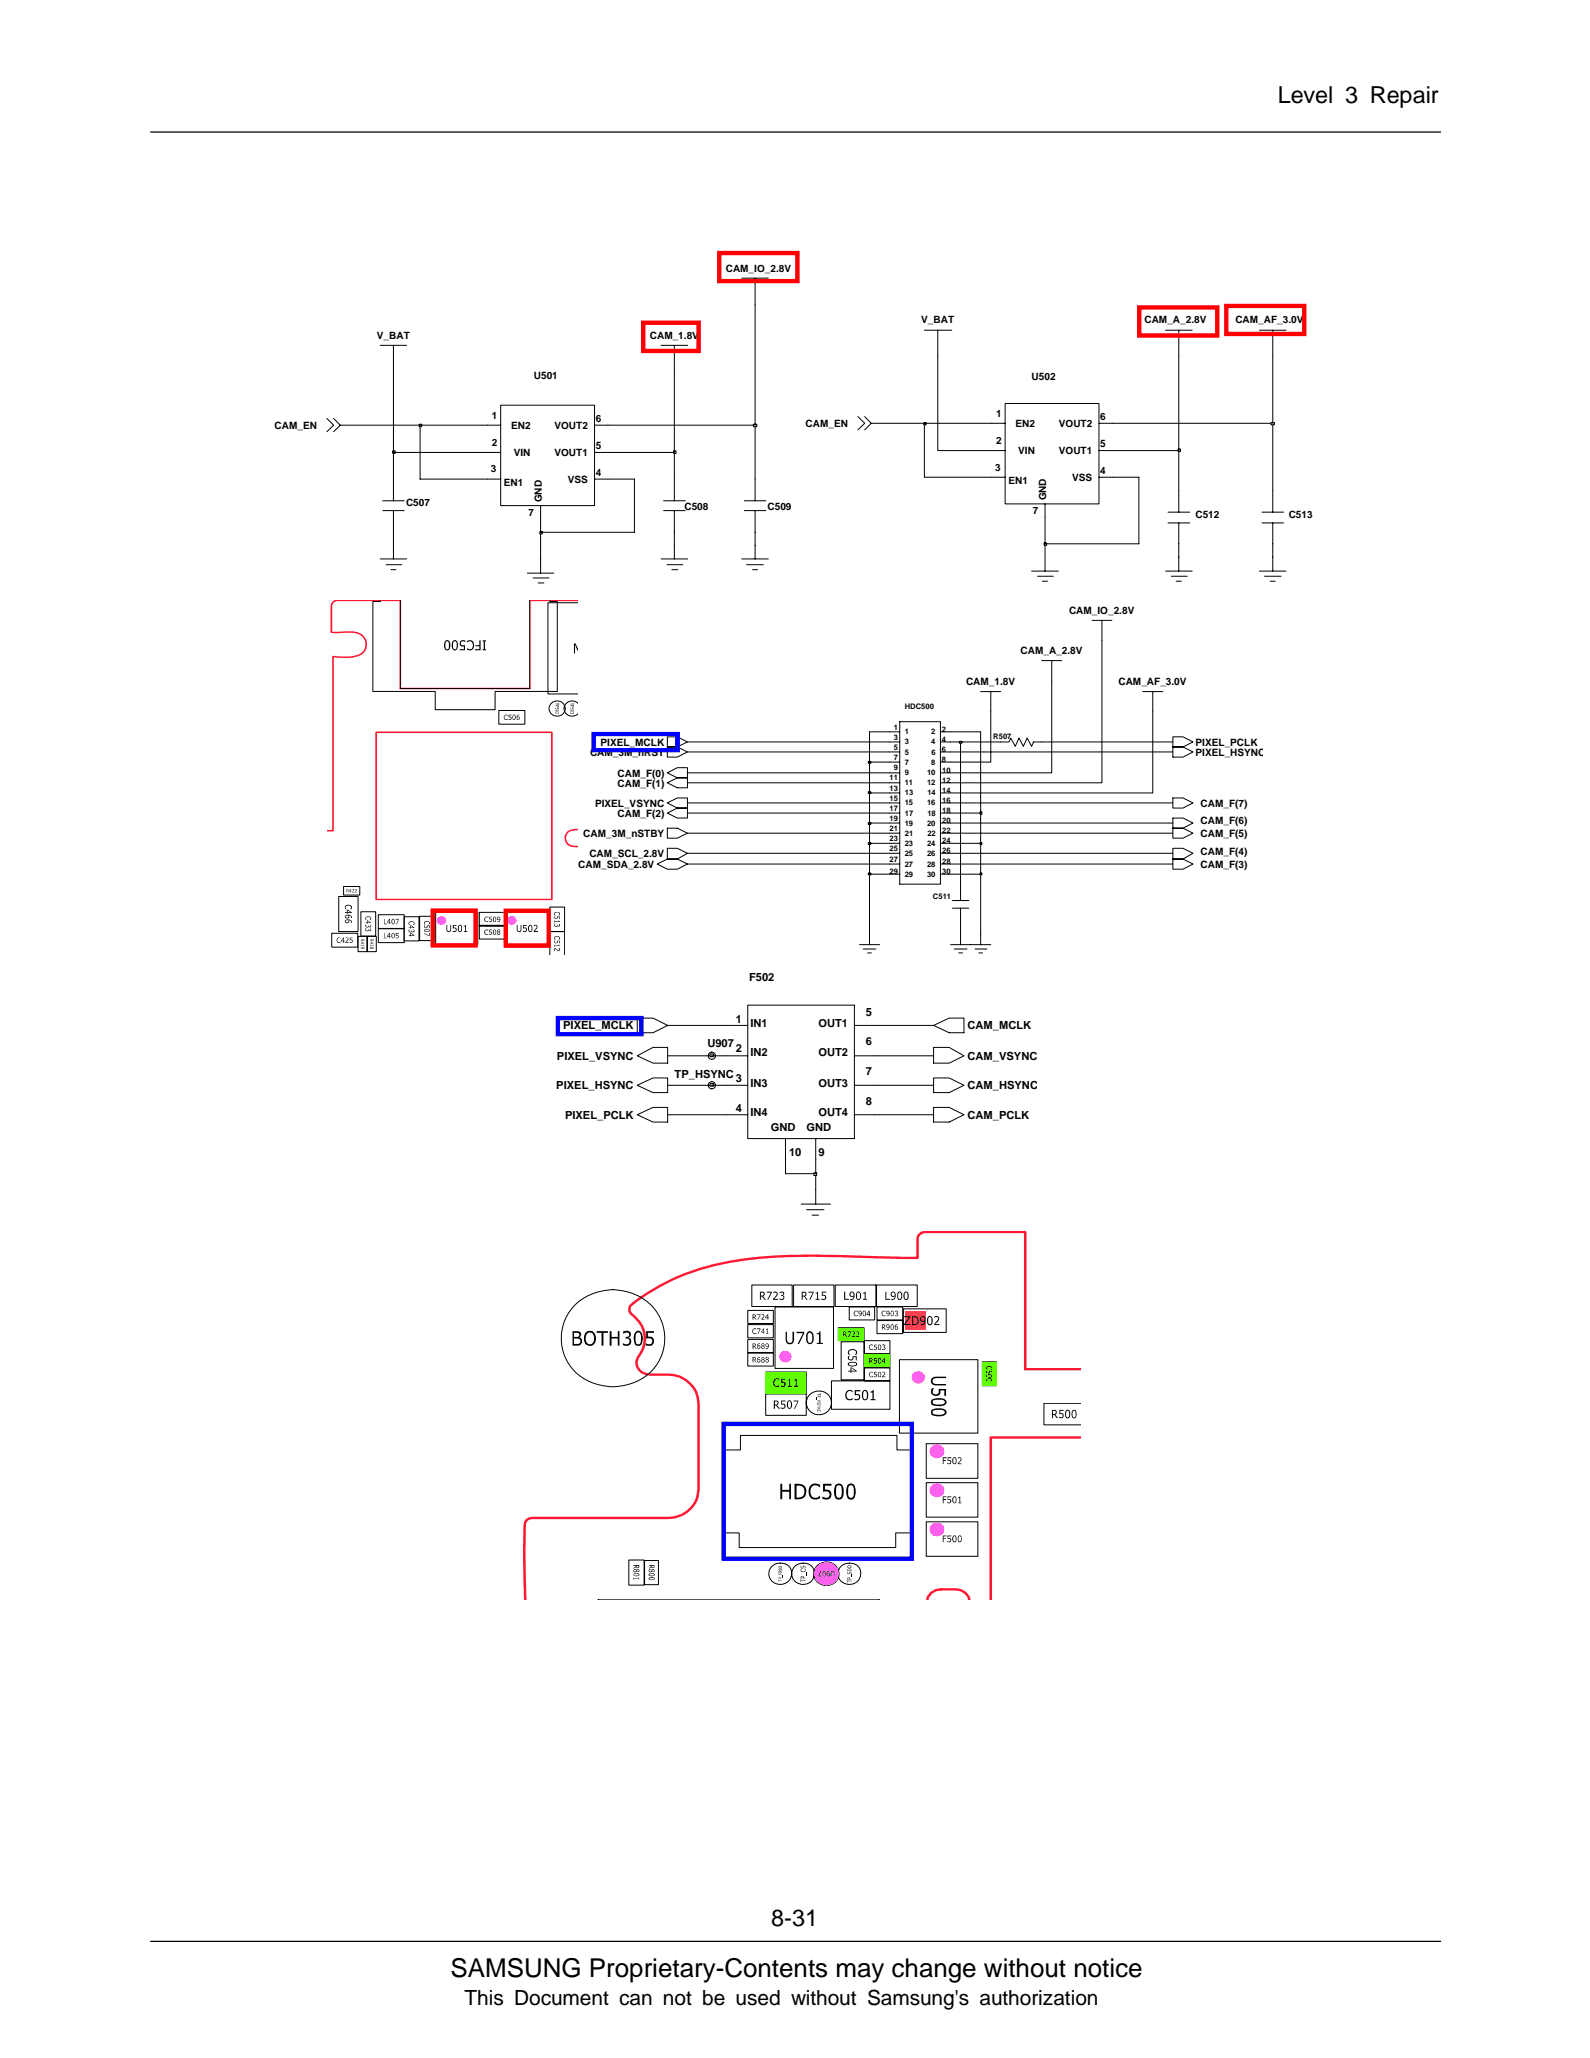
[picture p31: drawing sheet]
<svg xmlns="http://www.w3.org/2000/svg" width="216mm" height="279mm" viewBox="0 0 216 279" stroke-linecap="round" stroke-linejoin="round" font-family="sans-serif">
<defs><g id="words">
<text font-size="3.5" x="61.2" y="268.5">SAMSUNG Proprietary-Contents may change without notice</text>
<g font-size="3.2">
<text x="173.5" y="14">Level 3 Repair</text>
<text x="104.7" y="261.5">8-31</text>
</g>
<text font-size="2.8" x="63.1" y="272.1">This Document can not be used without Samsung's authorization</text>
<g font-size="1.5">
<text x="101.7" y="133.2">F502</text>
<text x="117.6" y="137.9">5</text>
<text x="75.6" y="143.9">PIXEL_VSYNC</text>
<text x="76.5" y="139.8">PIXEL_MCLK</text>
<text x="96.1" y="142.2">U907</text>
<text x="99.9" y="138.8">1</text>
<text x="99.9" y="142.8">2</text>
<text x="101.9" y="139.4">IN1</text>
<text x="101.9" y="143.4">IN2</text>
<text x="111.1" y="139.4">OUT1</text>
<text x="111.1" y="143.4">OUT2</text>
<text x="117.6" y="141.9">6</text>
<text x="131.4" y="139.8">CAM_MCLK</text>
<text x="131.4" y="143.9">CAM_VSYNC</text>
<text x="75.5" y="147.9">PIXEL_HSYNC</text>
<text x="91.6" y="146.3">TP_HSYNC</text>
<text x="99.9" y="147">3</text>
<text x="101.9" y="147.5">IN3</text>
<text x="111.1" y="147.5">OUT3</text>
<text x="117.6" y="145.9">7</text>
<text x="131.4" y="147.9">CAM_HSYNC</text>
<text x="76.7" y="151.9">PIXEL_PCLK</text>
<text x="99.9" y="151">4</text>
<text x="101.9" y="151.5">IN4</text>
<text x="104.6" y="153.5">GND</text>
<text x="109.5" y="153.5">GND</text>
<text x="111.1" y="151.5">OUT4</text>
<text x="117.6" y="150.1">8</text>
<text x="131.4" y="151.9">CAM_PCLK</text>
<text x="107.1" y="157">10</text>
<text x="111.1" y="157">9</text>
</g>
<g font-size="1.4">
<text x="98.6" y="36.9">CAM_IO_2.8V</text>
<text x="51.2" y="46">V_BAT</text>
<text x="88.2" y="46">CAM_1.8V</text>
<text x="125.1" y="43.9">V_BAT</text>
<text x="155.4" y="43.9">CAM_A_2.8V</text>
<text x="167.7" y="43.9">CAM_AF_3.0V</text>
<text x="72.5" y="51.4">U501</text>
<text x="140.1" y="51.6">U502</text>
<text x="37.3" y="58.2">CAM_EN</text>
<text x="66.8" y="56.9">1</text>
<text x="69.4" y="58.2">EN2</text>
<text x="75.3" y="58.2">VOUT2</text>
<text x="80.9" y="57.3">6</text>
<text x="109.4" y="58">CAM_EN</text>
<text x="135.3" y="56.6">1</text>
<text x="137.9" y="58">EN2</text>
<text x="143.8" y="58">VOUT2</text>
<text x="149.4" y="57.1">6</text>
<text x="66.6" y="64.1">3</text>
<text x="66.8" y="60.6">2</text>
<text x="68.4" y="65.9">EN1</text>
<text x="69.8" y="61.9">VIN</text>
<text x="75.3" y="61.9">VOUT1</text>
<text x="77.1" y="65.5">VSS</text>
<text x="80.9" y="61">5</text>
<text x="80.9" y="64.6">4</text>
<text x="135.1" y="63.9">3</text>
<text x="135.3" y="60.2">2</text>
<text x="136.9" y="65.7">EN1</text>
<text x="138.3" y="61.7">VIN</text>
<text x="143.8" y="61.7">VOUT1</text>
<text x="145.6" y="65.3">VSS</text>
<text x="149.4" y="60.7">5</text>
<text x="149.4" y="64.4">4</text>
<text x="55.1" y="68.7">C507</text>
<text x="71.8" y="70">7</text>
<text x="73.6" y="68.2" transform="rotate(-90 73.6 68.2)">GND</text>
<text x="92.9" y="69.2">C508</text>
<text x="104.2" y="69.2">C509</text>
<text x="140.2" y="69.8">7</text>
<text x="142.1" y="67.9" transform="rotate(-90 142.1 67.9)">GND</text>
<text x="162.3" y="70.3">C512</text>
<text x="175" y="70.3">C513</text>
<text x="145.2" y="83.4">CAM_IO_2.8V</text>
<text x="138.6" y="88.8">CAM_A_2.8V</text>
<text x="131.2" y="93">CAM_1.8V</text>
<text x="151.9" y="93">CAM_AF_3.0V</text>
<text x="81.6" y="101.2">PIXEL_MCLK</text>
<text x="162.3" y="101.2">PIXEL_PCLK</text>
<text x="80.1" y="102.6">CAM_3M_nRST</text>
<text x="83.9" y="105.4">CAM_F(0)</text>
<text x="83.9" y="106.8">CAM_F(1)</text>
<text x="162.3" y="102.6">PIXEL_HSYNC</text>
<text x="79.2" y="113.6">CAM_3M_nSTBY</text>
<text x="80.8" y="109.5">PIXEL_VSYNC</text>
<text x="83.9" y="110.9">CAM_F(2)</text>
<text x="163" y="109.5">CAM_F(7)</text>
<text x="163" y="111.9">CAM_F(6)</text>
<text x="163" y="113.6">CAM_F(5)</text>
<text x="78.5" y="117.8">CAM_SDA_2.8V</text>
<text x="80" y="116.4">CAM_SCL_2.8V</text>
<text x="163" y="116">CAM_F(4)</text>
<text x="163" y="117.8">CAM_F(3)</text>
</g>
<g font-size="1">
<text x="121.4" y="100.5">3</text>
<text x="121.4" y="101.8">5</text>
<text x="121.4" y="99.1">1</text>
<text x="122.9" y="101.1">3</text>
<text x="122.9" y="96.3">HDC500</text>
<text x="122.9" y="99.7">1</text>
<text x="126.4" y="99.7">2</text>
<text x="126.4" y="101.1">4</text>
<text x="127.9" y="99.4">2</text>
<text x="127.9" y="100.7">4</text>
<text x="134.9" y="100.4">R507</text>
<text x="120.8" y="105.9">11</text>
<text x="120.8" y="107.4">13</text>
<text x="121.4" y="104.6">9</text>
<text x="121.4" y="103.2">7</text>
<text x="122.9" y="105.3">9</text>
<text x="122.9" y="102.4">5</text>
<text x="122.9" y="103.8">7</text>
<text x="122.9" y="108">13</text>
<text x="122.9" y="106.6">11</text>
<text x="125.9" y="105.3">10</text>
<text x="125.9" y="106.6">12</text>
<text x="125.9" y="108">14</text>
<text x="126.4" y="103.8">8</text>
<text x="126.5" y="102.4">6</text>
<text x="127.9" y="102.1">6</text>
<text x="127.9" y="103.5">8</text>
<text x="127.9" y="107.7">14</text>
<text x="127.9" y="104.9">10</text>
<text x="127.9" y="106.3">12</text>
<text x="120.8" y="108.8">15</text>
<text x="120.8" y="110.1">17</text>
<text x="120.8" y="111.5">19</text>
<text x="120.8" y="112.9">21</text>
<text x="122.9" y="109.3">15</text>
<text x="122.9" y="110.7">17</text>
<text x="122.9" y="112.1">19</text>
<text x="122.9" y="113.5">21</text>
<text x="125.9" y="109.3">16</text>
<text x="125.9" y="112.1">20</text>
<text x="125.9" y="110.7">18</text>
<text x="125.9" y="113.5">22</text>
<text x="127.9" y="109">16</text>
<text x="127.9" y="110.4">18</text>
<text x="127.9" y="111.7">20</text>
<text x="127.9" y="113.1">22</text>
<text x="120.8" y="118.7">29</text>
<text x="120.8" y="115.6">25</text>
<text x="120.8" y="117">27</text>
<text x="120.8" y="114.2">23</text>
<text x="122.9" y="119">29</text>
<text x="122.9" y="116.2">25</text>
<text x="122.9" y="117.6">27</text>
<text x="122.9" y="114.8">23</text>
<text x="125.9" y="116.2">26</text>
<text x="125.9" y="117.6">28</text>
<text x="125.9" y="119">30</text>
<text x="125.9" y="114.8">24</text>
<text x="127.9" y="115.8">26</text>
<text x="127.9" y="117.3">28</text>
<text x="127.9" y="118.7">30</text>
<text x="127.9" y="114.5">24</text>
<text x="126.7" y="122.1">C511</text>
</g>
</g></defs>
<path d="M20.4 263.6h175.2" fill="none" stroke="#000" stroke-width=".17"/>
<path d="M20.8 265.5h174.8v9h-174.8z" fill="#fff"/>
<path d="M20.4 17.9h175.2" fill="none" stroke="#000" stroke-width=".17"/>
<g fill="none" stroke="#000" stroke-width=".14">
<path d="M100.7 37.8h3.6M102.5 37.8v3.6M44.4 56.8l.9 .9-.9 .9M45.3 56.8l.9 .9-.9 .9M51.6 46.9h3.6M53.4 46.9v3.6M66.2 57.7h1.8M68 55h12.7v13.6h-12.7zM80.7 57.7h1.9M89.8 46.9h3.6M91.6 46.9v3.6M51.6 75.9h3.6"/>
<path d="M52 69.3h2.9M52 68h2.9M52.4 76.7h2.1M53.1 77.3h.7M53.4 65v3M53.4 69.3v6.6M66.2 61.4h1.8M66.2 65h1.8M71.6 77.8h3.6M72.4 78.5h2.1M73.1 79.1h.8M73.4 68.6v1.9"/>
<path d="M73.4 72.3v5.5M80.7 61.4h1.9M80.7 65h1.9M89.8 75.9h3.6M90.1 69.3h2.9M90.1 68h2.9M90.6 76.7h2.1M91.2 77.3h.8M91.6 65v3M91.6 69.3v6.6M100.7 75.9h3.6M101.1 69.3h2.9"/>
<path d="M101.1 68h2.9M101.4 76.7h2.3M102.2 77.3h.7M102.5 65v3M102.5 69.3v6.6"/>
</g>
<path d="M73.3 72.2h.3v.3h-.3z" fill="#c2c2c2"/>
<path d="M57 57.7v7.3h9.2M102.5 57.7v7.3M53.4 61.4v3.6M73.3 72.2h.3v.3h-.3zM82.5 65h3.6v7.3h-12.7v-1.8M91.6 61.4v3.6" fill="none" stroke="#000" stroke-width=".14"/>
<path d="M53.3 61.2h.4v.4h-.4z" fill="#c2c2c2"/>
<path d="M53.4 50.5v10.9h12.8M53.3 61.2h.4v.4h-.4zM82.5 61.4h9.1" fill="none" stroke="#000" stroke-width=".14"/>
<path d="M91.5 61.2h.3v.4h-.3z" fill="#c2c2c2"/>
<path d="M46.2 57.7h10.8M91.6 50.5v10.9M91.5 61.2h.3v.4h-.3z" fill="none" stroke="#000" stroke-width=".14"/>
<path d="M56.9 57.6h.4v.3h-.4z" fill="#c2c2c2"/>
<path d="M56.9 57.6h.4v.3h-.4zM57 57.7h9.2M82.5 57.7h20" fill="none" stroke="#000" stroke-width=".14"/>
<path d="M102.3 57.6h.5v.3h-.5z" fill="#c2c2c2"/>
<g fill="none" stroke="#000" stroke-width=".14">
<path d="M102.3 57.6h.5v.3h-.5zM102.5 41.4v16.3M116.5 56.6l.9 .9-.9 .9M117.4 56.6l.9 .9-.9 .9M125.5 44.8h3.7M127.3 44.8v3.7M134.7 57.5h1.8M136.5 54.8h12.7v13.6h-12.7zM149.2 57.5h1.8M158.3 44.8h3.6M160.1 44.8v3.7M171 44.8h3.6"/>
<path d="M172.8 44.8v3.7M134.7 61.2h1.8M134.7 64.8h1.8M140.1 77.5h3.6M140.9 78.2h2.1M141.5 78.9h.7M141.9 73.8v3.7M141.9 68.4v1.8M149.2 61.2h1.8M149.2 64.8h1.8M158.3 77.5h3.6M158.6 71h2.9"/>
<path d="M158.6 69.5h2.9M159 78.2h2.2M159.7 78.9h.7M160.1 66.6v2.9M160.1 71v6.5M171 77.5h3.6M171.4 71h2.9M171.4 69.5h2.9M171.7 78.2h2.2M172.5 78.9h.7M172.8 66.6v2.9M172.8 71v6.5"/>
</g>
<path d="M141.8 73.7h.3v.3h-.3z" fill="#c2c2c2"/>
<path d="M125.5 57.5v7.3h9.2M127.3 48.5v12.7h7.4M172.8 57.5v9.1M141.8 73.7h.3v.3h-.3zM151 64.8h3.6v9h-12.7v-3.6M151 61.2h9.1v5.4" fill="none" stroke="#000" stroke-width=".14"/>
<path d="M160 61h.3v.3h-.3z" fill="#c2c2c2"/>
<path d="M118.3 57.5h7.2M160.1 48.5v12.7M160 61h.3v.3h-.3z" fill="none" stroke="#000" stroke-width=".14"/>
<path d="M125.4 57.4h.4v.3h-.4z" fill="#c2c2c2"/>
<path d="M125.4 57.4h.4v.3h-.4zM125.5 57.5h9.2M151 57.5h21.8" fill="none" stroke="#000" stroke-width=".14"/>
<path d="M172.6 57.4h.4v.3h-.4z" fill="#c2c2c2"/>
<g fill="none" stroke="#000" stroke-width=".14">
<path d="M172.6 57.4h.4v.3h-.4zM172.8 48.5v9M51.6 81.4v.3h-1v12.2h8.5v2.5h8.1v-2.5h8.5v-12.2h-1v-.3M54.4 81.4v12.1h17.5v-12.1M67.7 96.5h3.6v1.8h-3.6zM78.4 81.8h-4v12.4h4M78.4 95.5a1.07 1.07 0 0 0-1.5-.1 1.07 1.07 0 0 0 0 1.6 1.07 1.07 0 0 0 1.5-.1M45 126.7h3.6v1.9h-3.6zM46 121.7h2.6v4.8h-2.6zM46.7 120.4h2.2v1.1h-2.2zM48.6 127.1h1.2v2.1h-1.2zM49 123.8h2v3.3h-2z"/>
<path d="M49.9 127.1h1.2v2.1h-1.2zM51.4 126.1h3.5v1.9h-3.5zM51.4 124.2h3.5v1.8h-3.5zM54.9 124.5h2v3.2h-2zM57 124.4h2v3.3h-2zM59.2 123.9h5.7v4.3h-5.7zM65.1 125.6h3.5v1.9h-3.5zM65.1 123.9h3.5v1.9h-3.5zM68.7 123.9h5.7v4.3h-5.7zM74.7 129.7v-3.2h2v3.2M74.7 123.1h2v3.4h-2z"/>
<circle cx="75.7" cy="96.2" r="1.07"/>
</g>
<path d="M51.1 99.4h23.8v22.7h-23.8zM78.4 81.5h-6.5v12h-17.5v-12h-8.6a.8 .8 0 0 0-.8 .8v3.5h1.3a4.8 4.8 0 0 1 2.6 .3 1.59 1.59 0 0 1 .8 1.6 1.59 1.59 0 0 1-1.2 1.3 8.1 8.1 0 0 1-3.3 .1v23.7h-.7M78.4 112.6a1.24 1.24 0 0 0-1.4 .5 1.24 1.24 0 0 0 .1 1.5l.4 .2 .9 .1" fill="none" stroke="#ff1734" stroke-width=".21"/>
<g fill="#000">
<path d="M62.5 87.1l.2-.2 .5 .1v.2l-.2-.1a.3 .3 0 0 0-.4 .1 .3 .3 0 0 0 .1 .4h.4v.7h-.7v-.2h.6v-.3a.43 .43 0 0 1-.6-.4zM63.4 87h.1a.58 .58 0 0 1 .8 .3 .68 .68 0 0 1-.5 1l-.4-.1v-.2a.46 .46 0 0 0 .5 .1 .46 .46 0 0 0 .3-.4v-.3l-.2-.3h-.3l-.3 .1zM65.1 86.9h.2v1.4h-.8v-.2h.6v-.4h-.5v-.1h.5zM65.5 86.9h.5v.2h-.2v1h.2v.2h-.5v-.2h.2v-1h-.2zM68.5 97.1l.2-.1 .2 .1v.1a.23 .23 0 0 0-.3-.1 .23 .23 0 0 0-.1 .3l.1 .3 .3-.1v.1a.33 .33 0 0 1-.5-.2zM69.1 97h.4v.1h-.3v.2a.26 .26 0 0 1 .3 .3 .26 .26 0 0 1-.5 .1v-.1l.2 .1 .2-.1-.1-.2h-.2zM75.4 96.7l.3 .2 .2-.2v.1l-.2 .1-.2-.2-.1 .2zM75.4 96.1l.2 .2v-.2h.3v.2l-.1-.2h-.1a.15 .15 0 0 1-.2 .2 .15 .15 0 0 1-.1-.2zM75.4 95.5h.4l.1-.1v.3l-.1-.1zM77.5 96.1l.1 .2 .1-.2h.2v.2v-.2l-.4 .2zM77.5 96.7v.2l.2-.1 .2 .1v-.2v.2h-.4zM77.4 95.5h.5v-.1v.3v-.1z"/>
<path d="M77.9 87.4h.2l.3 .7v-.7v1.3v-1.2v.8l-.3-.8v1.2h-.2zM45.8 127.3h.3h.1v.1h-.1a.28 .28 0 0 0-.3 .3 .28 .28 0 0 0 .4 .1v.2a.33 .33 0 0 1-.5-.2zM46.9 122.9a.5 .5 0 0 1 .6-.1 .5 .5 0 0 1 .3 .5l-.2 .1a.34 .34 0 0 0-.3-.5 .34 .34 0 0 0-.3 .5h.1h-.2l-.1-.1zM46.9 127.3h.3a.27 .27 0 0 1-.1 .5l-.1 .1h.3v.1h-.4l.3-.4v-.2h-.3zM47.5 127.3h.4l-.3 .1v.2h.1a.23 .23 0 0 1 .2 .3 .23 .23 0 0 1-.4 0 .18 .18 0 0 0 .3 0 .18 .18 0 0 0-.1-.3l-.2 .1zM47.8 120.7h.1a.18 .18 0 0 1 .1 .2 .18 .18 0 0 1-.1 .2l.2 .1h-.3l.2-.3v-.1h-.2zM48.2 120.7a.17 .17 0 0 1 .2 0 .17 .17 0 0 1 0 .2l-.2 .2 .3 .1h-.3l.2-.3v-.1h-.2zM49 128.2v.1h.4v-.1l.1 .2h-.5v.1zM49.7 124.5l.2-.1h.3l.2 .3-.1 .2h-.1l.1-.1a.26 .26 0 0 0-.1-.3 .26 .26 0 0 0-.3 0l-.2 .1 .1 .3h-.1l-.1-.1zM49.6 125.5h.2l-.1 .3h.1h.2v-.1l.3 .1-.1-.3h.2v.4h-.3l-.1-.1a.23 .23 0 0 1-.3 .1 .23 .23 0 0 1-.1-.4zM49.6 126h.2v.3h.1l.1-.1 .2 .1v-.3h.2v.3l-.2 .1-.2-.1-.1 .1h-.2l-.1-.1zM50.2 128.2l.1 .1h.3l.1-.1v.2h-.4l-.1 .1z"/>
<path d="M52.2 126.7v.6l.3 .1h-.3zM52.2 124.8v.6h.3v.1h-.3zM53.7 126.7h.4h-.3v.2a.23 .23 0 0 1 .3 .2 .23 .23 0 0 1-.1 .3 .23 .23 0 0 1-.3-.1h.3l.1-.1-.1-.2h-.3zM53.7 124.8h.4l-.2 .7h-.1l.3-.7h-.4zM55.6 125.2v-.1a.37 .37 0 0 1 .5 0 .37 .37 0 0 1 .1 .5h-.1a.27 .27 0 0 0-.1-.4 .27 .27 0 0 0-.4 0v.2l.1 .2h-.2v-.3zM55.5 126.2h.1a.16 .16 0 0 0 0 .3 .18 .18 0 0 0 .3-.2l.2 .2 .1-.1-.1-.2h.1l.1 .2-.1 .2h-.2l-.1-.2a.23 .23 0 0 1-.2 .2 .23 .23 0 0 1-.2-.2zM57.6 125.2a.46 .46 0 0 1 .8 0v.2l-.2 .1 .1-.1a.32 .32 0 0 0-.3-.3 .32 .32 0 0 0-.3 .1v.1l.1 .2-.2-.1zM57.6 125.6h.1a.18 .18 0 0 0 0 .3 .18 .18 0 0 0 .2 0 .18 .18 0 0 0 .1-.3h.4v.4h-.1v-.3h-.2a.24 .24 0 0 1-.3 .3 .24 .24 0 0 1-.2-.4zM57.6 126.7l.7 .3v-.4h.1v.5l-.8-.3zM65.9 126.2l.4 .1v.1l-.1-.1a.2 .2 0 0 0-.2 0 .2 .2 0 0 0-.1 .1 .28 .28 0 0 0 .2 .5l.2-.2a.27 .27 0 0 1-.3 .2 .27 .27 0 0 1-.2-.2zM65.8 124.6l.2-.2 .3 .1v.1a.24 .24 0 0 0-.2-.1 .24 .24 0 0 0-.2 .2v.4l.4-.1v.1a.37 .37 0 0 1-.5 0 .37 .37 0 0 1 0-.5zM66.4 126.2h.4v.1h-.3v.2a.22 .22 0 0 1 .3 .1 .22 .22 0 0 1 0 .2l-.3 .1-.1-.1a.17 .17 0 0 0 .3 0 .17 .17 0 0 0 0-.2 .17 .17 0 0 0-.3 0z"/>
<path d="M66.4 124.5h.4h-.3v.2l.2 .1a.24 .24 0 0 1 .1 .3 .24 .24 0 0 1-.3 .1l-.1-.1a.17 .17 0 0 0 .3 0 .17 .17 0 0 0-.1-.3h-.2zM75.3 128.2v.2h.6v-.2l.2 .2h-.8v.2zM75.3 128.7l.2 .1a.2 .2 0 0 0 .3 .2 .2 .2 0 0 0 .1-.3h.1a.23 .23 0 0 1 0 .3 .23 .23 0 0 1-.4 0l-.2-.2v.3h-.1zM75.3 124.9v.2h.6v-.2l.2 .3h-.8v.1zM75.3 127.2a.38 .38 0 0 1 .5-.1 .38 .38 0 0 1 .2 .4l-.1 .1v-.2a.35 .35 0 0 0-.5-.1l-.1 .1 .2 .2h-.2l-.1-.2zM75.4 123.8h.5l.1 .2v.3h-.1v-.3l-.1-.1h-.4l-.1 .2 .2 .2h-.2l-.1-.3zM75.3 127.7h.1v.3a.19 .19 0 0 0 .2 0 .19 .19 0 0 0 0-.3h.4v.4h-.1v-.3h-.2l-.1 .2h-.3zM75.3 124.4h.1a.17 .17 0 0 0 0 .2 .17 .17 0 0 0 .2 .1 .17 .17 0 0 0 0-.3h.4v.4h-.1v-.3h-.2a.25 .25 0 0 1-.1 .3 .25 .25 0 0 1-.3-.1zM75.3 125.4h.1v.3h.2v-.1l.2 .1h.1v-.3a.18 .18 0 0 1 .1 .3 .18 .18 0 0 1-.3 0l-.1 .1h-.3z"/>
<path d="M60.5 87l.2-.1a.79 .79 0 0 1 .5 .7 .79 .79 0 0 1-.5 .7l-.2-.1a1.1 1.1 0 0 1 0-1.2zM60.6 87.1l-.1 .5a.4 .4 0 0 0 .1 .5h.2a.99 .99 0 0 0 0-1z"/>
<path d="M61.6 87l.2-.1 .2 .1a1.18 1.18 0 0 1 0 1.2l-.2 .1a.76 .76 0 0 1-.4-1.1zM61.6 87.2v.9a.25 .25 0 0 0 .4-.1v-.4a.36 .36 0 0 0-.3-.5z"/>
<path d="M69.7 97a.37 .37 0 0 1 .3 .4 .37 .37 0 0 1-.2 .4l-.2-.3zM69.7 97.1v.4l.1 .2a.31 .31 0 0 0 .1-.5z"/>
<path d="M70.3 97.1l.2-.1v.1h-.2l-.1 .2a.23 .23 0 0 1 .4 .1 .23 .23 0 0 1-.2 .3 .23 .23 0 0 1-.3-.2zM70.2 97.5a.15 .15 0 0 0 .3 0 .15 .15 0 0 0-.3 0z"/>
<path d="M75.4 96.4h.3l.2 .1a.24 .24 0 0 1-.2 .1 .24 .24 0 0 1-.3-.1zM75.5 96.5v.1l.3-.1v-.1z"/>
<path d="M75.4 95.8h.5v.1l-.3 .1zM75.6 95.8l.2 .1v-.1z"/>
<path d="M77.4 96.5l.4-.1 .1 .1a.28 .28 0 0 1-.5 0zM77.5 96.5l.1 .1 .3-.1-.1-.1z"/>
<path d="M77.4 95.8h.5v.1a.16 .16 0 0 1-.2 .1 .16 .16 0 0 1-.1-.2zM77.7 95.8v.1h.2z"/>
<path d="M46.6 127.3h.1v.4h.1l-.1 .3h-.1v-.2h-.3zM46.6 127.4l-.2 .3h.2z"/>
<path d="M47.1 123.5h.1l.6 .5h-.6v.1h-.1v-.1h-.3v-.2h.3zM47.2 123.6v.2h.4z"/>
<path d="M46.9 124.3a.57 .57 0 0 1 .9 .3h-.1a.25 .25 0 0 0-.3-.3v.3l-.3 .1-.2-.1-.1-.2zM46.9 124.4a.19 .19 0 0 0 .3 .2 .19 .19 0 0 0 .1-.3z"/>
<path d="M46.9 124.9h.1a.57 .57 0 0 1 .8 .4h-.2l.1-.2-.3-.2v.3a.36 .36 0 0 1-.6 0zM47 124.9v.3h.3v-.3z"/>
<path d="M47.1 120.7h.2l-.1 .3 .2 .2-.2-.2h-.1v.2zM47.1 120.8v.1h.1l.1-.1z"/>
<path d="M47.6 120.7l.1 .3v.2l-.1-.2h-.2zM47.6 120.8l-.1 .2h.1z"/>
<path d="M49 127.5h.5v.2l-.2 .1-.1-.1-.2 .1 .2-.2zM49.2 127.6l.1 .1h.1v-.1z"/>
<path d="M49.1 127.9l.4 .2h-.5l.1-.1zM49.2 127.9v.1h.2z"/>
<path d="M49 128.6l.1 .2 .1-.2a.16 .16 0 0 1 .2-.1 .16 .16 0 0 1 .1 .2l-.4 .1zM49.3 128.6v.2l.1-.1z"/>
<path d="M49.8 125l.6 .3h-.5v.1l-.1-.1h-.2l.2-.1zM49.9 125v.2h.4z"/>
<path d="M50.2 127.5h.5v.2l-.2 .1v-.1l-.3 .1 .2-.2zM50.5 127.6v.1h.2v-.1z"/>
<path d="M50.4 127.9l.3 .2h-.5l.2-.1zM50.4 127.9v.1h.3z"/>
<path d="M50.3 128.6h.4v.1l-.4 .1-.1-.1zM50.3 128.6v.2l.2-.1zM50.6 128.6l-.1 .1h.2z"/>
<path d="M52.9 126.7h.1v.4v.3h-.1v-.2h-.3zM52.9 126.8l-.3 .3h.3z"/>
<path d="M52.9 124.8h.1v.4v.3h-.1v-.2h-.3zM52.9 124.9l-.3 .3h.3z"/>
<path d="M53.2 126.7l.2-.1 .1 .1v.6l-.1 .1-.2-.1zM53.3 126.7v.5v.1h.1l.1-.4z"/>
<path d="M53.3 124.8l.3 .1v.4l-.2 .2a.45 .45 0 0 1-.1-.7zM53.3 124.9v.4l.1 .1 .1-.1v-.3l-.1-.2z"/>
<path d="M55.7 125.6h.1l.5 .4h-.5v.1l-.3-.1 .2-.1zM55.8 125.7v.2h.3z"/>
<path d="M55.7 126.7h.1l.5 .3h-.5v.1l-.3-.1h.2zM55.8 126.7v.3h.3z"/>
<path d="M57.6 126.2h.1a.43 .43 0 0 1 .7 .2 .4 .4 0 0 1-.5 .2 .4 .4 0 0 1-.3-.4zM57.7 126.3v.1h.1h.5l-.1-.2z"/>
<path d="M67 126.3l.1-.1a.4 .4 0 0 1 .3 .3 .4 .4 0 0 1-.2 .4h-.2v-.1zM67.1 126.3l-.1 .4 .1 .2a.3 .3 0 0 0 .2-.3 .3 .3 0 0 0-.2-.3z"/>
<path d="M67 124.6l.2-.2 .1 .1 .1 .5-.1 .2h-.3v-.2zM67.1 124.5v.5l.1 .1 .1-.1v-.3l-.1-.2z"/>
<path d="M67.6 126.2h.1l.2 .1-.1 .3a.21 .21 0 0 1 0 .3 .21 .21 0 0 1-.3-.1 .21 .21 0 0 1 .1-.3l-.1-.1zM67.6 126.7a.15 .15 0 0 0 .3 0 .15 .15 0 0 0-.3 0zM67.6 126.4a.11 .11 0 0 0 .2 0 .11 .11 0 0 0-.2 0z"/>
<path d="M67.5 124.5h.3a.4 .4 0 0 1 .1 .4 .4 .4 0 0 1-.4 .3v-.1l.3-.1v-.1a.22 .22 0 0 1-.3-.1zM67.6 124.5v.3h.2v-.2z"/>
</g>
<circle cx="60" cy="125" r=".65" fill="#fe5fff"/>
<g fill="#000">
<path d="M60.6 125.6h.1v.7a.22 .22 0 0 0 .4 0l.1-.7h.1l-.1 .7-.3 .3-.2-.2-.1-.1zM61.5 125.6h.5v.1h-.4v.2l.4 .1v.2l-.2 .3a.22 .22 0 0 1-.3-.2v.1a.23 .23 0 0 0 .4-.1l-.1-.2-.3-.1zM63 125.7l.3-.1v.8h.2v.1h-.5v-.1h.2v-.6h-.2z"/>
<path d="M62.4 125.6h.2a.73 .73 0 0 1 0 .9h-.2a.67 .67 0 0 1 0-.9zM62.4 125.7l-.1 .5v.1l.2 .1a.52 .52 0 0 0 0-.7z"/>
</g>
<circle cx="69.5" cy="125" r=".65" fill="#fe5fff"/>
<g fill="#000">
<path d="M70.2 125.6h.1v.7l.1 .1 .3-.1v-.7h.1v.5a.32 .32 0 0 1-.2 .4 .32 .32 0 0 1-.4-.2zM71 125.6h.5v.1h-.4v.2h.2a.33 .33 0 0 1 .2 .5 .33 .33 0 0 1-.5 .1v-.2l.3 .1 .1-.1v-.2l-.4-.1zM72.5 125.6a.3 .3 0 0 1 .4 0 .3 .3 0 0 1 .1 .3l-.4 .5h.4v.1h-.5v-.2a.47 .47 0 0 0 .3-.6l-.3 .1z"/>
<path d="M71.9 125.6h.2a.71 .71 0 0 1 0 .9h-.2a.7 .7 0 0 1 0-.9zM71.9 125.7a.6 .6 0 0 0 .1 .7 .44 .44 0 0 0-.1-.7z"/>
</g>
<g fill="none" stroke="#000" stroke-width=".14">
<path d="M120.8 99.4h1.4M122.2 98h5.5v22h-5.5zM127.7 99.4h1.4M133.2 93.9h2.7M134.5 93.9v2.7M141.4 89.7h2.8M142.8 89.7v2.8M148.3 84.2h2.7M149.6 84.2v2.8M155.2 93.9h2.7M156.5 93.9v2.7M89.2 117.3l1.4-.7h1.4l1.3 .7-1.3 .7h-1.4z"/>
<path d="M90.6 109l1.4-.7h1.3v1.4h-1.3zM90.6 101.4h1.4l1.3 .7-1.3 .7h-1.4zM90.6 112.4h1.4l1.3 .7-1.3 .7h-1.4zM90.6 110.4l1.4-.7h1.3v1.4h-1.3zM90.6 100h1.4l1.3 .7-1.3 .7h-1.4zM90.6 104.9l1.4-.7h1.3v1.4h-1.3zM90.6 106.3l1.4-.7h1.3v1.4h-1.3zM90.6 115.2h1.4l1.3 .6-1.3 .8h-1.4zM118.1 118.7v9.5M120.8 100.7h1.4M120.8 107.7h1.4M120.8 106.3h1.4"/>
<path d="M120.8 102.1h1.4M120.8 103.5h1.4M120.8 110.4h1.4M120.8 104.9h1.4M120.8 111.7h1.4M120.8 113.1h1.4M120.8 114.5h1.4M120.8 117.3h1.4M120.8 115.8h1.4M120.8 118.7h1.4M120.8 109h1.4M127.7 100.7h1.4"/>
<path d="M127.7 107.7h1.4M127.7 106.3h1.4M127.7 102.1h1.4M127.7 103.5h1.4M127.7 110.4h1.4M127.7 104.9h1.4M127.7 111.7h1.4M127.7 113.1h1.4M127.7 114.5h1.4M127.7 117.3h1.4M127.7 115.8h1.4M127.7 118.7h1.4"/>
<path d="M127.7 109h1.4M130.4 100.7v21.6M133.2 118.7v9.5M135.9 100.7h1.1l.2-.5 .7 1.1 .5-1.1 .6 1.1 .5-1.1 .6 1.1 .2-.6h1.1M159.3 101.4h1.3l1.4 .7-1.4 .7h-1.3zM159.3 116.6h1.3l1.4 .7-1.4 .7h-1.3zM159.3 100h1.3l1.4 .7-1.4 .7h-1.3zM159.3 115.2h1.3l1.4 .6-1.4 .8h-1.3zM159.3 112.4h1.3l1.4 .7-1.4 .7h-1.3zM159.3 108.3h1.3l1.4 .7-1.4 .7h-1.3zM159.3 111.1h1.3l1.4 .6-1.4 .7h-1.3zM116.7 128.2h2.7"/>
<path d="M117.2 128.8h1.7M117.8 129.4h.5M129.1 128.2h5.4M129.3 122.3h2.3M129.3 123.3h2.3M129.6 128.8h1.7M130.2 129.4h.5M130.4 123.3v4.9M132.4 128.8h1.6M132.9 129.4h.5"/>
</g>
<path d="M117.9 118.5h.3v.3h-.3z" fill="#c2c2c2"/>
<path d="M117.9 118.5h.3v.3h-.3zM118.1 114.5v4.2h2.7M129.1 118.7h4.1" fill="none" stroke="#000" stroke-width=".14"/>
<path d="M133.1 118.5h.2v.3h-.2z" fill="#c2c2c2"/>
<path d="M93.3 117.3h27.5M93.3 115.8h27.5M129.1 117.3h30.2M129.1 115.8h30.2M133.1 118.5h.2v.3h-.2zM133.2 114.5v4.2" fill="none" stroke="#000" stroke-width=".14"/>
<path d="M117.9 114.4h.3v.3h-.3z" fill="#c2c2c2"/>
<path d="M117.9 114.4h.3v.3h-.3zM118.1 111.7v2.8h2.7M129.1 114.5h4.1" fill="none" stroke="#000" stroke-width=".14"/>
<path d="M133.1 114.4h.2v.3h-.2z" fill="#c2c2c2"/>
<path d="M93.3 113.1h27.5M129.1 113.1h30.2M133.1 114.4h.2v.3h-.2zM133.2 110.4v4.1" fill="none" stroke="#000" stroke-width=".14"/>
<path d="M117.9 111.7h.3v.2h-.3z" fill="#c2c2c2"/>
<path d="M93.3 110.4h27.5M117.9 111.7h.3v.2h-.3zM118.1 107.7v4h2.7M129.1 111.7h30.2M129.1 110.4h4.1" fill="none" stroke="#000" stroke-width=".14"/>
<path d="M133.1 110.2h.2v.4h-.2z" fill="#c2c2c2"/>
<path d="M133.2 99.4v11M93.3 109h27.5M129.1 109h30.2M133.1 110.2h.2v.4h-.2z" fill="none" stroke="#000" stroke-width=".14"/>
<path d="M117.9 107.5h.3v.2h-.3z" fill="#c2c2c2"/>
<path d="M142.8 92.5v12.4h-13.7M149.6 87v19.3h-20.5M156.5 96.6v11.1h-27.4M93.3 106.3h27.5M93.3 104.9h27.5M117.9 107.5h.3v.2h-.3zM118.1 103.5v4.2h2.7" fill="none" stroke="#000" stroke-width=".14"/>
<path d="M117.9 103.4h.3v.2h-.3z" fill="#c2c2c2"/>
<path d="M118.1 99.4v4.1h2.7M134.5 96.6v6.9h-5.4M93.3 102.1h27.5M93.3 100.7h27.5M117.9 103.4h.3v.2h-.3zM129.1 102.1h30.2M129.1 100.7h1.3" fill="none" stroke="#000" stroke-width=".14"/>
<path d="M130.3 100.6h.3v.3h-.3z" fill="#c2c2c2"/>
<g fill="none" stroke="#000" stroke-width=".14">
<path d="M118.1 99.4h2.7M129.1 99.4h4.1M130.3 100.6h.3v.3h-.3zM130.4 100.7h5.5M141.4 100.7h17.9M86.5 138.2h2.2l2 1-2 1h-2.2zM98.7 139.2h2.8M101.5 136.5h14.5v18.1h-14.5zM116 139.2h2.8M126.8 139.2l2.1-1h2v2h-2zM86.5 143.3l2.2-1.1h2v2.1h-2zM86.5 151.3l2.2-1h2v2h-2z"/>
<path d="M86.5 147.3l2.2-1h2v2h-2zM98.7 151.3h2.8M98.7 143.3h2.8M98.7 147.3h2.8M106.7 154.6v4.7h4.1v4.2M110.8 154.6v2.7M116 151.3h2.8M116 143.3h2.8M116 147.3h2.8M126.8 146.3h2.1l2 1-2 1h-2.1zM126.8 142.2h2.1l2 1.1-2 1h-2.1zM126.8 150.3h2.1l2 1-2 1h-2.1z"/>
<path d="M108.8 163.5h4M109.5 164.2h2.4M110.3 165h.8"/>
<circle cx="96.7" cy="143.3" r=".5"/>
<circle cx="96.7" cy="147.3" r=".5"/>
</g>
<path d="M110.5 159.2h.4v.4h-.4z" fill="#c2c2c2"/>
<path d="M90.7 151.3h8M90.7 147.3h5.9M110.5 159.2h.4v.4h-.4zM110.8 157.3v2M118.8 151.3h8" fill="none" stroke="#000" stroke-width=".14"/>
<path d="M96.4 147.1h.5v.4h-.5z" fill="#c2c2c2"/>
<path d="M90.7 143.3h5.9M96.4 147.1h.5v.4h-.5zM96.6 147.3h2.1M118.8 147.3h8" fill="none" stroke="#000" stroke-width=".14"/>
<path d="M96.4 143.1h.5v.4h-.5z" fill="#c2c2c2"/>
<g fill="none" stroke="#000" stroke-width=".14">
<path d="M90.7 139.2h8M118.8 139.2h8M96.4 143.1h.5v.4h-.5zM96.6 143.3h2.1M118.8 143.3h8M78.2 177.1a7.4 7.4 0 0 1 10.9 .9 6.5 6.5 0 0 1-4.3 10.1 6.9 6.9 0 0 1-8.4-4.7 6.4 6.4 0 0 1 1.8-6.3zM101.5 179.8h3.5v1.8h-3.5zM101.5 177.9h3.5v1.8h-3.5zM102.1 174.5h5.5v2.9h-5.5zM105.2 177.4h8v8.4h-8zM107.8 174.5h5.4v2.9h-5.4zM113.4 174.5h5.5v2.9h-5.5z"/>
<path d="M115.3 177.4h3.5v1.8h-3.5zM119 174.5h5.5v2.9h-5.5zM119.1 177.4h3.5v1.8h-3.5zM119.1 179.3h3.5v1.8h-3.5zM122.7 177.7h5.8v3.2h-5.8zM98.2 196.9h2.3v-2h21.3v2h2v11.2h-2.2v2h-21.2v-2h-2.2zM101.5 183.7h3.5v1.8h-3.5zM101.5 181.8h3.5v1.8h-3.5zM104 186.3h5.5v2.9h-5.5zM104 189.3h5.5v2.9h-5.5zM109.9 189.4a1.67 1.67 0 0 1 2.4-.2 1.67 1.67 0 0 1 .1 2.4 1.7 1.7 0 0 1-2.1 .2 1.7 1.7 0 0 1-.7-2zM112.9 187.5h7.9v3.8h-7.9z"/>
<path d="M113.8 180.3h3.5v1.7h-3.5zM114.2 182.2h3.1v5.1h-3.1zM117.4 185.7h3.4v1.8h-3.4zM117.4 182h3.4v1.8h-3.4zM117.4 183.9h3.4v1.7h-3.4zM122.1 184.6h10.7v10h-10.7zM125.8 196h7v4.7h-7zM133.4 184.9h1.9v3.2h-1.9zM146.8 190.5h-5v2.9h5M81.2 217.2v-.1h38.2v.1M85.4 211.8h2.1v3.4h-2.1zM87.5 211.9h1.9v3.2h-1.9z"/>
<path d="M104.9 212.6a1.51 1.51 0 0 1 2-.1 1.51 1.51 0 0 1 .3 2 1.51 1.51 0 0 1-2.2 .3 1.51 1.51 0 0 1-.1-2.2zM107.9 212.6a1.53 1.53 0 0 1 1.8-.3 1.53 1.53 0 0 1 .8 1.7 1.51 1.51 0 0 1-2.1 1 1.51 1.51 0 0 1-.5-2.4zM111 212.5a1.67 1.67 0 0 1 2.4 0 1.67 1.67 0 0 1 0 2.3 1.67 1.67 0 0 1-2.3 .1 1.67 1.67 0 0 1-.1-2.4zM114.2 212.6a1.54 1.54 0 0 1 1.8-.3 1.54 1.54 0 0 1 .8 1.7 1.54 1.54 0 0 1-1.9 1 1.54 1.54 0 0 1-1-1.9zM125.8 206.6h7v4.7h-7zM125.8 201.3h7v4.7h-7z"/>
</g>
<path d="M146.8 185.9h-7.6v-18.6h-13.6a1.01 1.01 0 0 0-1 .9v2.6l-3.5-.1a150.7 150.7 0 0 0-18.4 .1 32.1 32.1 0 0 0-14.4 4.5l-1.5 1-1.2 1a.98 .98 0 0 0 0 1 4 4 0 0 1 1 6 1.57 1.57 0 0 0 1.4 2.3h2.7a4.1 4.1 0 0 1 4.1 3.9v11.7a4 4 0 0 1-4.1 3.9h-18.4a.95 .95 0 0 0-1.1 .9v3.9l.1 6.3M146.8 195.2h-12.3v22M125.9 217.2a1.76 1.76 0 0 1 1.8-1.4h2.1a1.76 1.76 0 0 1 1.8 1.4" fill="none" stroke="#ff1734" stroke-width=".33"/>
<g fill="#000">
<path d="M81 180.7h1.5v.3h-.6v1.7h-.2v-1.7h-.7zM82.8 180.7h.2v.8h.9v-.8h.2v2h-.2v-1h-.9v1h-.2zM84.6 180.8a.62 .62 0 0 1 .7-.1 .62 .62 0 0 1 .4 .6l-.1 .1-.3 .2a.58 .58 0 0 1 .4 .7 .58 .58 0 0 1-.6 .4l-.5-.1v-.3l.3 .2h.3a.41 .41 0 0 0 .3-.4 .41 .41 0 0 0-.3-.4h-.3v-.2a.34 .34 0 0 0 .5-.1 .34 .34 0 0 0-.1-.4l-.2-.1-.5 .2zM87.7 180.7h1.1v.3h-.8v.5a.66 .66 0 0 1 .8 .7 .66 .66 0 0 1-.9 .5l-.2-.1v-.3l.3 .2h.4l.2-.3v-.3a.61 .61 0 0 0-.9-.2z"/>
<path d="M77.7 180.7l.9 .1a.42 .42 0 0 1 .3 .3 .42 .42 0 0 1-.2 .5 .59 .59 0 0 1 .3 .6 .59 .59 0 0 1-.4 .5h-.9zM77.9 181v.5h.6l.1-.1a.27 .27 0 0 0-.1-.4zM77.9 181.7v.8h.6a.38 .38 0 0 0 .3-.4 .38 .38 0 0 0-.3-.4z"/>
<path d="M79.5 181a.76 .76 0 0 1 1.2 0 1.03 1.03 0 0 1 .2 1.1 1.03 1.03 0 0 1-1 .6 1.15 1.15 0 0 1-.4-1.7zM79.8 181a1.03 1.03 0 0 0 0 1.4l.3 .1a.82 .82 0 0 0 .5-1.2 .48 .48 0 0 0-.5-.4z"/>
<path d="M86.3 180.8l.2-.1h.3a1.47 1.47 0 0 1 .2 1.9l-.3 .1a.55 .55 0 0 1-.6-.7v-.8zM86.4 181l-.1 .3v.6a.42 .42 0 0 0 .1 .5 .42 .42 0 0 0 .4 .1l.2-.4v-.8a.35 .35 0 0 0-.2-.4 .35 .35 0 0 0-.4 .1z"/>
</g>
<path d="M133.4 184.9h1.9v3.2h-1.9z" fill="#5fff00"/>
<g fill="#000">
<path d="M115.3 183.3l.2-.1h.4a.48 .48 0 0 1 .4 .2 .48 .48 0 0 1 0 .5h-.2a.36 .36 0 0 0 .1-.4 .36 .36 0 0 0-.3-.2h-.3a.36 .36 0 0 0-.3 .3 .36 .36 0 0 0 .1 .3h-.2l-.1-.2zM115.2 184.1h.2l-.1 .3 .3 .2 .2-.1v-.4h.5v.6h-.1v-.4h-.3v.2a.42 .42 0 0 1-.4 .2 .42 .42 0 0 1-.4-.3zM114.9 188.9l.3-.2h.3l.3 .1v.3a.44 .44 0 0 0-.7-.1l-.1 .6a.47 .47 0 0 0 .3 .3 .47 .47 0 0 0 .5-.1v.2h-.1a.65 .65 0 0 1-.8-.1 .65 .65 0 0 1-.1-.7zM116.1 188.7h.7v.2h-.6v.4h.3a.45 .45 0 0 1 .3 .5 .45 .45 0 0 1-.6 .3l-.2-.1v-.2l.1 .1a.39 .39 0 0 0 .5-.1v-.2a.4 .4 0 0 0-.5-.2zM118 186.4l.2-.2 .3 .1v.1h-.1a.22 .22 0 0 0-.3 .1v.3a.25 .25 0 0 0 .4 0v.1a.37 .37 0 0 1-.4 0 .37 .37 0 0 1-.1-.5zM118 182.6h.2a.23 .23 0 0 1 .3 .1l-.3-.1a.29 .29 0 0 0-.1 .5 .29 .29 0 0 0 .4 0 .25 .25 0 0 1-.3 .2l-.1-.1a.44 .44 0 0 1-.1-.6zM118.2 188.9l.4-.2v1.2h.3v.2h-.7v-.2h.3v-.8h-.3zM118.7 186.2h.4v.1h-.3v.2a.24 .24 0 0 1 .3 .2 .24 .24 0 0 1-.1 .3l-.4-.1v-.1l.3 .1 .1-.1v-.2h-.3zM118.7 182.6h.4h-.3v.2l.3 .2-.1 .2a.23 .23 0 0 1-.4-.1h.4l-.1-.2h-.2zM119.8 182.6a.21 .21 0 0 1 .3-.1 .21 .21 0 0 1 0 .4 .23 .23 0 0 1 0 .3 .23 .23 0 0 1-.3-.1l.3 .1v-.2l-.1-.1v-.1a.11 .11 0 0 0 .1-.1 .11 .11 0 0 0-.1-.1l-.2 .1zM119.8 186.3h.4v.3l-.3 .3h.3v.1h-.4l.3-.5a.16 .16 0 0 0-.1-.2 .16 .16 0 0 0-.2 .1zM134 185.6l.2-.1h.3a.31 .31 0 0 1 .2 .5h-.2l.1-.1v-.2l-.1-.1h-.5v.2l.1 .2h-.1z"/>
<path d="M133.9 186.1h.2v.3h.2v-.3h.4v.4l-.1-.3h-.2v.1a.27 .27 0 0 1-.3 .1 .27 .27 0 0 1-.2-.3z"/>
<path d="M115.5 185.7h.2l.6 .4v.1h-.7v.2h-.1v-.2h-.3v-.1h.3zM115.6 185.7v.4h.6z"/>
<path d="M115.1 185.1a1.05 1.05 0 0 1 1.3 0v.2a1.03 1.03 0 0 1-1.3 0zM115.3 185.1a.41 .41 0 0 0 .6 .3l.3-.1a.41 .41 0 0 0-.6-.3z"/>
<path d="M117.3 188.8l.2-.1a.71 .71 0 0 1 .4 .9 .43 .43 0 0 1-.2 .4 .43 .43 0 0 1-.5 .1 1.09 1.09 0 0 1 .1-1.3zM117.4 188.8l-.2 .3v.5a.28 .28 0 0 0 .3 .4 .28 .28 0 0 0 .2-.4v-.2a.37 .37 0 0 0-.3-.6z"/>
<path d="M119.3 186.3h.3a.49 .49 0 0 1-.1 .7h-.2a.55 .55 0 0 1 0-.7zM119.3 186.4l.1 .5a.28 .28 0 0 0 .2-.3 .28 .28 0 0 0-.2-.3z"/>
<path d="M119.3 182.6a.26 .26 0 0 1 .3 0 .26 .26 0 0 1 .1 .3l-.1 .4-.4-.1zM119.3 182.6l.1 .6a.3 .3 0 0 0 .2-.3 .3 .3 0 0 0-.2-.3z"/>
<path d="M134 186.7v-.1a.48 .48 0 0 1 .7 .3l-.1 .1h-.5l-.2-.1zM134 186.7v.1a.36 .36 0 0 0 .6 .1v-.2z"/>
<path d="M133.9 187.3l.2-.1 .4-.1 .2 .1v.2a.56 .56 0 0 1-.8-.1zM134 187.3l.1 .2 .5-.1v-.2z"/>
</g>
<path d="M104 186.3h5.5v2.9h-5.5z" fill="#5fff00"/>
<g fill="#000">
<path d="M116.1 178h.4v.1l-.3-.1-.2 .2 .1 .4h.2l.2-.1a.28 .28 0 0 1-.3 .2 .28 .28 0 0 1-.3-.3l.1-.3zM119.9 178h.3v.1h-.1a.21 .21 0 0 0-.3 .1l.1 .4h.2l.1-.1v.1l-.3 .1-.1-.1-.1-.3zM121.5 178a.22 .22 0 0 1 .3 0 .22 .22 0 0 1 0 .3 .22 .22 0 0 1 .1 .3 .22 .22 0 0 1-.4 0h.3v-.2l-.1-.1 .1-.1v-.1h-.3zM102.2 180.5l.4-.2 .1 .2a.28 .28 0 0 0-.5 .2 .28 .28 0 0 0 .4 .3l.1-.1v.2a.36 .36 0 0 1-.4-.1 .36 .36 0 0 1-.1-.4zM102.8 180.3h.5l-.3 .8h-.1l.3-.7h-.4zM104 180.5l.2-.2v.7l.2 .1h-.4l.1-.1v-.5zM105.1 187.3l.5-.2 .2 .1v.2a.39 .39 0 0 0-.5-.1 .39 .39 0 0 0-.2 .5l.1 .2a.36 .36 0 0 0 .6 0v.2a.52 .52 0 0 1-.8-.4zM106.1 187.2h.6v.1h-.5v.3a.37 .37 0 0 1 .4 .4 .37 .37 0 0 1-.6 .3l.1-.2a.25 .25 0 0 0 .4 0 .25 .25 0 0 0-.1-.4h-.3zM107 187.3l.3-.1v1h.2v.1h-.5v-.1h.2v-.8h-.2zM107.8 187.3l.4-.1v1h.2v.1h-.6v-.1h.2v-.8h-.2z"/>
<path d="M116.6 178h.3a.42 .42 0 0 1 .1 .5 .42 .42 0 0 1-.4 .2v-.1a.21 .21 0 0 0 .2 0 .21 .21 0 0 0 .1-.2h-.3zM116.7 178.1v.2h.2l-.1-.3z"/>
<path d="M117.2 178h.3a.56 .56 0 0 1-.1 .7 .43 .43 0 0 1-.2-.7zM117.3 178.1a.33 .33 0 0 0 .1 .5l.1-.5-.1-.1z"/>
<path d="M118 177.9h.1l.1 .5-.1 .3h-.1v-.2h-.3zM118 178.1l-.2 .3h.2z"/>
<path d="M120.5 178a.32 .32 0 0 1 .3 .1 .32 .32 0 0 1 0 .4l-.2 .2h-.2v-.1a.2 .2 0 0 0 .2 0 .2 .2 0 0 0 .1-.2h-.2l-.1-.1zM120.5 178l-.1 .2 .3 .1v-.2z"/>
<path d="M121 178h.3a.54 .54 0 0 1-.1 .7l-.2-.1v-.5zM121 178.1v.4l.1 .1a.29 .29 0 0 0 .2-.2 .29 .29 0 0 0-.1-.3v-.1z"/>
<path d="M103.7 180.3v.5h.1l-.1 .1v.2v-.2h-.3zM103.7 180.5l-.3 .3h.3z"/>
</g>
<path d="M126.3 207.1a1.03 1.03 0 0 1 1.4-.3 1.03 1.03 0 0 1 .4 1.3 1.03 1.03 0 0 1-1.4 .4 1.03 1.03 0 0 1-.4-1.4z" fill="#fe5fff"/>
<g fill="#000">
<path d="M128 208.5h.5v.1h-.4v.2h.4v.1h-.4v.5h-.1zM128.7 208.5h.5v.1h-.4v.2a.3 .3 0 0 1 .3 .4 .3 .3 0 0 1-.5 .1v-.1l.4 .1 .1-.2-.1-.2h-.3z"/>
<path d="M129.5 208.4a.5 .5 0 0 1 .4 .5 .5 .5 0 0 1-.3 .5 .56 .56 0 0 1-.1-1zM129.6 208.5a.46 .46 0 0 0-.1 .7l.1 .1a.56 .56 0 0 0 .1-.7z"/>
<path d="M130.1 208.5l.2-.1a.72 .72 0 0 1 .2 .9h-.4l-.1-.4zM130.3 208.5l-.2 .3v.3l.2 .2 .2-.2v-.4z"/>
</g>
<circle cx="127.2" cy="202.3" r=".99" fill="#fe5fff"/>
<g fill="#000">
<path d="M128 203.2h.5v.1h-.4v.2h.4v.1h-.4v.5h-.1zM128.7 203.2h.5v.1h-.4v.2h.2a.3 .3 0 0 1 .2 .3 .3 .3 0 0 1-.2 .3h-.3l-.1-.2a.23 .23 0 0 0 .4 .1 .23 .23 0 0 0 0-.4h-.3zM130.1 203.3l.3-.1v.8h.2v.1h-.5v-.1h.2v-.6h-.2z"/>
<path d="M129.4 203.2l.2-.1a.51 .51 0 0 1 .3 .8l-.2 .2h-.2a.63 .63 0 0 1-.1-.9zM129.5 203.3l-.1 .3a.33 .33 0 0 0 .3 .4l.1-.1v-.5l-.1-.1z"/>
</g>
<path d="M126.3 196.5a1.03 1.03 0 0 1 1.4-.3 1.03 1.03 0 0 1 .4 1.3 1.03 1.03 0 0 1-1.3 .4 1.03 1.03 0 0 1-.5-1.4z" fill="#fe5fff"/>
<g fill="#000">
<path d="M114.6 175.4h.2v.9h.5v.2h-.7zM117.2 175.5l.3-.1v.9h.2v.2h-.5v-.2h.2v-.7h-.2zM120.2 175.4h.2v.9h.5v.2h-.7zM128 197.8h.5v.2h-.4v.2h.4v.1h-.4v.5h-.1zM128.7 197.8h.5v.2h-.4v.2h.1a.29 .29 0 0 1 .3 .3 .29 .29 0 0 1-.3 .3h-.3v-.2a.27 .27 0 0 0 .5-.1l-.2-.2h-.2zM130.1 197.9h.3l.2 .1-.1 .4-.3 .3h.4v.1h-.6v-.2l.5-.4-.1-.2h-.3zM143.8 191.4h.6v.1h-.4v.3a.39 .39 0 0 1 .4 .3 .39 .39 0 0 1-.1 .4h-.5v-.2a.27 .27 0 0 0 .4 .1 .27 .27 0 0 0-.1-.4h-.3zM106 201.4h.2v.9h1v-.9h.2v2.1h-.2v-1h-1v1h-.2zM110.1 201.6l.3-.2h.4l.6 .2v.3a.76 .76 0 0 0-1.3 .2l-.1 .2a.78 .78 0 0 0 .9 1l.5-.2v.3l-.3 .1a.95 .95 0 0 1-1.3-1.1l.1-.4zM111.8 201.4h1.1v.3h-.9v.6a.69 .69 0 0 1 .9 .7 .69 .69 0 0 1-1 .6l-.2-.1v-.3a.57 .57 0 0 0 .6 .1 .57 .57 0 0 0 .4-.4l-.1-.3a.7 .7 0 0 0-.8-.1z"/>
<path d="M115.5 175.4a.37 .37 0 0 1 .4 0 .37 .37 0 0 1 .1 .4 .49 .49 0 0 1-.6 .7v-.2h.3l.1-.1v-.2a.32 .32 0 0 1-.5-.2zM115.5 175.7a.25 .25 0 0 0 .5 0 .25 .25 0 0 0-.5 0z"/>
<path d="M116.5 175.4h.2a.76 .76 0 0 1 0 1.1h-.2a.79 .79 0 0 1 0-1.1zM116.4 175.5a.57 .57 0 0 0 .2 .9 .59 .59 0 0 0 .1-.8l-.1-.1z"/>
<path d="M121 175.5l.3-.2a.62 .62 0 0 1 .4 .7 .62 .62 0 0 1-.6 .5l-.1-.2a.36 .36 0 0 0 .5-.3h-.1a.3 .3 0 0 1-.4-.1zM121.1 175.5v.4h.4v-.3l-.2-.1z"/>
<path d="M122 175.4h.1a.48 .48 0 0 1 .4 .7 .34 .34 0 0 1-.3 .4 .34 .34 0 0 1-.4-.4l.1-.5zM122 175.5v.2a.42 .42 0 0 0 .2 .6l.2-.2-.1-.5-.1-.1z"/>
<path d="M122.9 175.4h.3a.8 .8 0 0 1-.1 1.1h-.2a.78 .78 0 0 1 0-1.1zM122.9 175.5l-.1 .6 .1 .2 .2 .1 .1-.1v-.6l-.1-.2z"/>
<path d="M129.4 198l.1-.2a.47 .47 0 0 1 .4 .8 .28 .28 0 0 1-.4 .2 .28 .28 0 0 1-.2-.3zM129.5 198v.6v.1h.2v-.1a.38 .38 0 0 0-.1-.6z"/>
<path d="M142.9 191.4h.4l.2 .1v.4l-.2 .2 .4 .4h-.2l-.3-.4h-.2v.4h-.1zM143 191.5v.5l.3-.1v-.3z"/>
<path d="M144.7 191.6l.2-.2h.2a.86 .86 0 0 1 0 1.1l-.2 .1-.2-.2zM144.9 191.5a.61 .61 0 0 0 0 .9h.1a.76 .76 0 0 0 .1-.9z"/>
<path d="M145.6 191.5l.2-.1a.7 .7 0 0 1 .2 1.1l-.2 .1a.73 .73 0 0 1-.2-1.1zM145.7 191.6v.7a.19 .19 0 0 0 .2 .1 .19 .19 0 0 0 .1-.1v-.7l-.1-.1z"/>
<path d="M107.9 201.4a1.23 1.23 0 0 1 1.6 1.1 .99 .99 0 0 1-1.1 1.1l-.5-.1zM108.2 201.7v1.6a.85 .85 0 0 0 1.1-.8 .85 .85 0 0 0-1.1-.8z"/>
<path d="M113.5 201.5l.4-.1a.84 .84 0 0 1 .7 1.1 .76 .76 0 0 1-.2 .8 .76 .76 0 0 1-.8 .2 1.76 1.76 0 0 1-.1-2zM113.7 201.7a1.47 1.47 0 0 0 .1 1.6 .44 .44 0 0 0 .5-.5v-.6a.44 .44 0 0 0-.1-.4 .44 .44 0 0 0-.4-.1z"/>
<path d="M115.2 201.5l.3-.1a.9 .9 0 0 1 .7 1.1 1.42 1.42 0 0 1-.4 1 .66 .66 0 0 1-.7 0 .66 .66 0 0 1-.2-.7 1.82 1.82 0 0 1 .3-1.3zM115.3 201.7a1.8 1.8 0 0 0 0 1.6 .32 .32 0 0 0 .5-.2 1.52 1.52 0 0 0-.1-1.4z"/>
</g>
<path d="M117.4 183.9h3.4v1.7h-3.4z" fill="#5fff00"/>
<g fill="#000">
<path d="M109.8 175.4h.7l-.5 1.1h-.1l.5-1h-.6zM110.7 175.5l.4-.1v.9h.2v.2h-.6v-.2h.3v-.7h-.3zM111.6 175.4h.6v.1h-.5v.3a.37 .37 0 0 1 .5 .4 .37 .37 0 0 1-.6 .2v-.1a.26 .26 0 0 0 .4 0 .26 .26 0 0 0-.1-.4h-.3zM106.1 190.1h.6v.2h-.5v.3h.2a.37 .37 0 0 1 .3 .3 .37 .37 0 0 1-.3 .4l-.4-.1v-.2l.1 .1h.3l.1-.1-.1-.3h-.3zM107.8 190.1h.6l-.4 1.2h-.2l.5-1h-.5zM118.7 184.4h.4v.1h-.3v.2h.2a.24 .24 0 0 1 0 .3 .24 .24 0 0 1-.4 0l.3 .1 .1-.1v-.2h-.3z"/>
<path d="M108.9 175.4h.5l.1 .1v.3l-.2 .2 .4 .5h-.2l-.3-.5h-.2v.5h-.1zM109 175.5v.4h.3l.1-.3z"/>
<path d="M102.2 184.2l.3 .1a.2 .2 0 0 1 .1 .2 .2 .2 0 0 1-.1 .1l.2 .4h-.1l-.2-.3h-.1v.3h-.1zM102.3 184.3v.3h.2v-.2z"/>
<path d="M102.2 182.4l.4 .1v.1l-.1 .2 .2 .3h-.1l-.2-.3h-.1v.3h-.1zM102.3 182.5v.3h.2v-.3z"/>
<path d="M102.9 184.3l.3-.1v.1h-.2l-.1 .2h.2a.28 .28 0 0 1 .1 .3 .28 .28 0 0 1-.2 .2l-.2-.2zM102.9 184.6v.2l.2 .1v-.3z"/>
<path d="M102.9 182.5l.3-.1v.1h-.2l-.1 .2 .1-.1a.21 .21 0 0 1 .3 .3l-.3 .2h-.1l-.1-.5zM102.9 182.8v.1a.16 .16 0 0 0 .2 .1 .16 .16 0 0 0 0-.2z"/>
<path d="M103.4 184.3l.3-.1 .1 .1-.1 .3a.22 .22 0 0 1 .1 .2 .22 .22 0 0 1-.1 .2h-.2a.26 .26 0 0 1-.2-.2 .26 .26 0 0 1 .2-.3zM103.5 184.6v.3h.1l.1-.2zM103.5 184.4a.13 .13 0 0 0 .2 0 .13 .13 0 0 0-.2 0z"/>
<path d="M103.4 182.4h.3l.1 .1-.1 .3a.19 .19 0 0 1 .1 .2 .19 .19 0 0 1-.1 .1h-.2a.23 .23 0 0 1-.1-.2 .23 .23 0 0 1 .1-.2l-.1-.1zM103.5 182.8v.2a.13 .13 0 0 0 .2 0 .13 .13 0 0 0-.1-.2zM103.5 182.5a.14 .14 0 0 0 .2 0 .14 .14 0 0 0-.2 0z"/>
<path d="M104 184.3a.19 .19 0 0 1 .3 0 .19 .19 0 0 1 0 .2 .26 .26 0 0 1 0 .4 .26 .26 0 0 1-.3 0 .26 .26 0 0 1 0-.4l-.1-.2zM104 184.8a.16 .16 0 0 0 .3 0 .16 .16 0 0 0-.3 0zM104 184.3v.2h.2a.14 .14 0 0 0 0-.2 .14 .14 0 0 0-.2 0z"/>
<path d="M104 182.4a.33 .33 0 0 1 .4 .2 .33 .33 0 0 1-.1 .4l-.1 .1h-.2v-.1l.3-.1-.4-.1zM104.1 182.5l-.1 .3h.3v-.3z"/>
<path d="M105.1 190.1l.6 .1a.37 .37 0 0 1-.2 .6l.4 .5h-.2l-.3-.5h-.2v.5h-.1zM105.2 190.3v.4h.3a.24 .24 0 0 0 0-.4z"/>
<path d="M107 190.2a.4 .4 0 0 1 .5 0 .4 .4 0 0 1 0 .5 .37 .37 0 0 1-.2 .5 .37 .37 0 0 1-.5-.3v-.4zM107.1 190.2l-.1 .2a.53 .53 0 0 0 .2 .8l.1-.1a.84 .84 0 0 0 0-.9z"/>
<path d="M118 184.4h.4l.1 .2-.2 .2 .3 .3-.4-.3h-.1v.3h-.1zM118.1 184.5v.2h.2l.1-.2z"/>
<path d="M119.2 184.5l.1-.1a.35 .35 0 0 1 .4 .2 .35 .35 0 0 1-.1 .4l-.2 .1-.2-.1zM119.3 184.5a.43 .43 0 0 0 .2 .6l.1-.5-.1-.2z"/>
<path d="M120 184.4h.1v.4h.1l-.1 .1v.2h-.1v-.2h-.3zM120 184.5l-.2 .3h.2z"/>
</g>
<path d="M113.8 180.3h3.5v1.7h-3.5z" fill="#5fff00"/>
<g fill="#000">
<path d="M102.8 178.4h.5l-.3 .8h-.1l.3-.7h-.4zM103.4 178.5l.1-.1a.24 .24 0 0 1 .2 .1 .24 .24 0 0 1 .1 .3l-.3 .3h.3v.1h-.4l.1-.3a.22 .22 0 0 0 .2-.2 .22 .22 0 0 0-.1-.2l-.2 .1zM104.1 175.4h.7l-.5 1.1h-.1l.5-1h-.6zM105 175.4a.37 .37 0 0 1 .5 0 .37 .37 0 0 1 .1 .5l-.5 .4h.6v.2h-.7v-.2l.3-.3a.25 .25 0 0 0 .2-.4 .25 .25 0 0 0-.4-.1l-.1 .1zM105.9 175.4h.1a.3 .3 0 0 1 .4 0 .3 .3 0 0 1-.1 .5 .35 .35 0 0 1 .2 .5 .35 .35 0 0 1-.6 .1v-.1v-.1l.3 .1 .2-.2-.1-.2-.2-.1v-.1h.1l.1-.1a.22 .22 0 0 0-.1-.2 .22 .22 0 0 0-.2 0l-.1 .1zM110.9 189.8v.2zM111 190.1h.4h-.1v.2l.1 .1h-.4l.2-.1v-.2zM111 191.1h.4l-.4 .2h.4h-.4l.4-.2zM111 191.5h.4v.2h-.1l.1-.1-.1-.1h-.2v.2h-.1zM111 190.5h.1v.2l.1-.2h.2v.2h-.1l.1-.1-.1-.1-.1 .2h-.2zM111 189.3h.4v-.2v.4v-.2zM111 190.9l.4-.1-.2 .1 .2 .1z"/>
<path d="M115.1 180.8h.4l-.2 .7h-.1l.3-.6h-.4zM115.7 180.8h.3l.1 .1v.2l-.3 .3h.3v.1h-.4l.1-.3a.19 .19 0 0 0 .2-.2 .19 .19 0 0 0-.2-.2l-.1 .1zM116.3 180.8a.21 .21 0 0 1 .3 0 .21 .21 0 0 1 .1 .2l-.4 .4h.4v.1h-.4v-.1l.3-.4v-.1h-.3zM86 214.2l.1 .1h.5l.1-.1 .1 .2h-.7l-.1 .1zM105.7 214.4l.1 .1 .4 .1h-.4l-.1 .1zM105.7 213.5l.1 .2h.1l.1-.1v.1l.2 .1h-.5zM106.2 213.8l.1 .3zM108.7 214.4l.1 .1 .6 .1h-.6l-.1 .2zM108.8 212.6h.1l-.1 .2a.14 .14 0 0 0 .1 .1 .14 .14 0 0 0 .1-.2l.1-.1a.23 .23 0 0 1 .3 .1 .23 .23 0 0 1-.1 .3h-.1l.1-.3h-.2a.2 .2 0 0 1-.1 .2 .2 .2 0 0 1-.2 0zM108.8 213h.1a.19 .19 0 0 0-.1 .3 .19 .19 0 0 0 .3 .1h.1a.18 .18 0 0 0 .1-.2 .18 .18 0 0 0-.1-.2l.2 .1-.1 .2a.32 .32 0 0 1-.4 .2 .32 .32 0 0 1-.1-.5zM109.4 213.5l.1 .5zM115.1 214.5v.1l.5 .1h-.5v.1z"/>
<path d="M115.1 213.4h.1l-.1 .3 .2-.1a.18 .18 0 0 1 .2-.2 .18 .18 0 0 1 .1 .3h-.1v-.2h-.1a.21 .21 0 0 1-.3 .2zM115.7 213.8v.3z"/>
<path d="M102.2 178.4l.4 .1v.2l-.1 .1 .2 .4-.3-.3h-.1v.3h-.1zM102.3 178.5v.3h.2v-.2z"/>
<path d="M103.2 175.4h.4a.33 .33 0 0 1 .3 .3 .33 .33 0 0 1-.3 .3l.4 .5h-.2l-.3-.5h-.2v.5h-.1zM103.3 175.5v.4a.26 .26 0 0 0 .4-.2l-.1-.2z"/>
<path d="M104.2 178.4h.1v.5h.1l-.1 .1v.2h-.1v-.2h-.3zM104.2 178.6l-.2 .3h.2z"/>
<path d="M111 189.5h.4v.2h-.2l-.1-.1zM111.2 189.6v.1h.2v-.1z"/>
<path d="M114.5 180.8l.4 .1v.2l-.1 .1 .2 .3h-.1l-.2-.3h-.1l-.1 .3zM114.6 180.9v.2h.2v-.2z"/>
<path d="M119.8 179.8h.3l.1 .3-.2 .1 .3 .3h-.1l-.2-.2h-.2v.2zM119.8 179.9v.2h.2l.1-.2z"/>
<path d="M120.4 179.9l.2-.1a.43 .43 0 0 1 0 .7h-.2v-.1a.21 .21 0 0 0 .2 0 .21 .21 0 0 0 .1-.2l-.3 .1zM120.5 179.9v.2h.2v-.2z"/>
<path d="M121 179.9l.1-.1a.37 .37 0 0 1 .3 .4 .37 .37 0 0 1-.3 .3h-.1l-.1-.4zM121.1 179.9l-.1 .4a.14 .14 0 0 0 .2 .2 .13 .13 0 0 0 .1-.2v-.3z"/>
<path d="M121.6 179.9l.3-.1-.3 .3h.3v.4h-.1h-.2l-.1-.1zM121.6 180.2l.1 .2a.16 .16 0 0 0 .2 0 .16 .16 0 0 0-.1-.3z"/>
<path d="M86 212.5h.8v.3l-.2 .1-.2-.1-.4 .2 .3-.3v-.1h-.3zM86.4 212.6l.1 .2h.2v-.2z"/>
<path d="M86.1 213h.3v.1l.3-.1a.21 .21 0 0 1 .1 .4 .21 .21 0 0 1-.4-.1 .21 .21 0 0 1-.2 .2 .21 .21 0 0 1-.2-.1zM86.1 213.2v.1a.18 .18 0 0 0 .2 .1 .18 .18 0 0 0 .1-.2l-.1-.1zM86.5 213.1v.2l.2 .1v-.2z"/>
<path d="M86 213.7l.6-.1 .2 .2-.1 .2h-.3l-.4-.1zM86.1 213.7v.1a.39 .39 0 0 0 .6 .1v-.1a.39 .39 0 0 0-.6-.1z"/>
<path d="M88.1 212.5h.8v.3a.22 .22 0 0 1-.3 .1 .22 .22 0 0 1-.1-.1l-.4 .2 .3-.3v-.1h-.3zM88.5 212.6v.2h.3v-.2z"/>
<path d="M88.2 213h.2l.1 .1 .3-.1a.21 .21 0 0 1 .1 .4 .21 .21 0 0 1-.4-.1 .23 .23 0 0 1-.3 .1 .23 .23 0 0 1 0-.4zM88.1 213.2l.1 .2a.17 .17 0 0 0 .2-.1 .17 .17 0 0 0 .1-.2h-.2zM88.6 213.2v.1a.16 .16 0 0 0 .1 .1 .16 .16 0 0 0 .1-.2z"/>
<path d="M88.1 213.6h.2a.43 .43 0 0 1 .6 .2v.1a.59 .59 0 0 1-.8-.1zM88.2 213.7v.1l.1 .1 .5-.1-.1-.1z"/>
<path d="M88.1 214.2l.5-.1a.22 .22 0 0 1 .3 .2 .22 .22 0 0 1-.3 .2 .32 .32 0 0 1-.3 0 .32 .32 0 0 1-.2-.3zM88.2 214.2v.2h.6v-.2z"/>
<path d="M105.7 214.2l.2-.1 .1 .2 .2 .1h-.5zM105.8 214.2v.1h.2l-.1-.1z"/>
<path d="M105.7 213l.3-.1 .2 .1a.26 .26 0 0 1-.3 .2 .26 .26 0 0 1-.2-.2zM105.8 213v.1h.3v-.1z"/>
<path d="M105.7 212.7l.3-.1 .2 .1a.26 .26 0 0 1-.3 .2 .26 .26 0 0 1-.2-.2zM105.8 212.7a.19 .19 0 0 0 .1 .1 .19 .19 0 0 0 .2-.1z"/>
<path d="M105.7 213.3l.4-.1 .1 .2-.1 .1h-.2a.11 .11 0 0 1-.2-.1 .11 .11 0 0 1 0-.1zM105.8 213.3l.1 .1v-.1zM106 213.3l-.1 .1h.2v-.1z"/>
<path d="M108.8 214h.3v.2l.3 .1h-.7zM108.8 214v.2h.3l-.1-.2z"/>
<path d="M115.1 212.6l.3-.1 .2 .1v.2l-.2 .1h-.2l-.1-.1zM115.2 212.6l-.1 .1 .1 .1h.2l.1-.1-.1-.1z"/>
<path d="M115.1 214.2h.2l.1 .2h.2h-.5zM115.1 214.2v.2h.2v-.2z"/>
<path d="M115.1 213h.1a.28 .28 0 0 1 .3 0 .28 .28 0 0 1 .1 .3h-.5zM115.1 213.1v.1h.4a.24 .24 0 0 0-.1-.2 .24 .24 0 0 0-.3 .1z"/>
</g>
<path d="M123.9 186.6a.91 .91 0 0 1 1.2-.4 .91 .91 0 0 1 .4 1.2 .91 .91 0 0 1-1.2 .4 .91 .91 0 0 1-.4-1.2z" fill="#fe5fff"/>
<g fill="#000">
<path d="M126.5 188.5h.3a.46 .46 0 0 0-.1 .6 .46 .46 0 0 0 .6 .2l.2-.2-.1-.5h1.1v.9h-.3v-.7h-.5v.3a.57 .57 0 0 1-.6 .4l-.4-.1-.2-.2-.1-.3zM126.5 187.1l.5-.2h1.5v.2h-1.5a.4 .4 0 0 0-.4 .4 .4 .4 0 0 0 .4 .4h1.5v.2h-1.2a.64 .64 0 0 1-.8-.2 .64 .64 0 0 1 0-.8z"/>
<path d="M126.5 190l.2-.1a1.98 1.98 0 0 1 1.6 .1l.2 .2v.3a1.27 1.27 0 0 1-1.4 .4 .6 .6 0 0 1-.7-.5zM126.7 190.1v.4a1.5 1.5 0 0 0 1.6-.1l-.2-.3-.2-.1h-.9z"/>
<path d="M126.5 191.4l.2-.1a1.98 1.98 0 0 1 1.6 .1l.2 .2v.3a1.32 1.32 0 0 1-1.4 .4 .63 .63 0 0 1-.7-.6zM126.7 191.5l-.1 .4a1.37 1.37 0 0 0 1.6 0v-.3a1.69 1.69 0 0 0-1.5-.1z"/>
</g>
<circle cx="106.6" cy="184.2" r=".84" fill="#fe5fff"/>
<g fill="#000">
<path d="M106.7 180.8h.1v1.1l.2 .3 .4 .1 .2-.2v-1.3h.2v1a.58 .58 0 0 1-.4 .7 .58 .58 0 0 1-.7-.5zM108.2 180.8h1v.2l-.7 1.5h-.2l.7-1.5h-.8zM110.9 181h.2l.2-.2h.1v1.5h.3v.2h-.8v-.2h.3v-1.2h-.3z"/>
<path d="M109.7 180.8l.3-.1 .2 .1a1.35 1.35 0 0 1 0 1.6l-.2 .1-.3-.1a1.54 1.54 0 0 1 0-1.6zM109.9 181l-.2 .3v.7a.31 .31 0 0 0 .3 .3 .31 .31 0 0 0 .3-.3v-.6a.44 .44 0 0 0-.4-.4z"/>
</g>
<path d="M110.7 212.9a1.7 1.7 0 0 1 2.3-.7 1.7 1.7 0 0 1 .7 2.3 1.76 1.76 0 0 1-1.9 .7 1.76 1.76 0 0 1-1.3-1.5z" fill="#fe5fff"/>
<g fill="#000">
<path d="M111.4 213.3h.1l-.3 .6h.4v.1h-.5zM112.9 213.4l.2-.1 .2 .1v.6l-.2-.6h-.2v.6h-.1z"/>
<path d="M111.7 213.4l.2-.1 .2 .1-.1 .6h-.1a.56 .56 0 0 1-.2-.6zM111.8 213.4a.39 .39 0 0 0 .2 .6v-.5v-.1z"/>
<path d="M112.4 213.3h.2v.1h-.2l-.1 .2a.23 .23 0 0 1 .4 0 .23 .23 0 0 1-.1 .4 .23 .23 0 0 1-.4-.2 .45 .45 0 0 1 .2-.5zM112.3 213.7a.17 .17 0 0 0 .1 .2 .17 .17 0 0 0 .2-.1v-.1z"/>
</g>
<path d="M123 178h2.8v2.6h-2.8z" fill="#ff3d44"/>
<g fill="#000">
<path d="M122.8 178.7h.8v.1l-.7 .9h.7v.2h-.8v-.2l.6-.9h-.6zM126.9 178.8v-.1a.4 .4 0 0 1 .5 .1 .4 .4 0 0 1 .1 .5l-.5 .5h.6v.1h-.7v-.2l.3-.3a.42 .42 0 0 0 .1-.6l-.4 .1z"/>
<path d="M123.8 178.7h.5a.57 .57 0 0 1 .5 .6 .65 .65 0 0 1-1 .6zM124 178.8v1a.49 .49 0 0 0 .6-.5 .49 .49 0 0 0-.6-.5z"/>
<path d="M125 178.8l.1-.1a.39 .39 0 0 1 .5 .1 .39 .39 0 0 1 .1 .4 .51 .51 0 0 1-.1 .6 .51 .51 0 0 1-.6 .1v-.2l.3 .1 .1-.1 .1-.3h-.4a.39 .39 0 0 1-.1-.6zM125 179.1a.3 .3 0 0 0 .6 0 .3 .3 0 0 0-.6 0z"/>
<path d="M125.9 178.9l.2-.2h.3a.85 .85 0 0 1 0 1.2h-.3l-.2-.2zM126.1 178.8l-.1 .2a.62 .62 0 0 0 .2 .8 .45 .45 0 0 0 .3-.7l-.1-.3z"/>
</g>
<path d="M97.7 34.4h10.6v3.8h-10.6zM87.3 43.8h7.6v3.8h-7.6zM154.7 41.7h10.6v3.9h-10.6zM166.5 41.5h10.6v3.8h-10.6zM58.8 123.6h5.8v4.8h-5.8zM68.7 123.7h5.8v4.7h-5.8z" fill="none" stroke="#f00" stroke-width=".59"/>
<path d="M80.6 99.7h11.4v2.2h-11.4zM75.7 138.2h11.4v2.2h-11.4zM98.3 193.3h25.5v18.3h-25.5z" fill="none" stroke="#00f" stroke-width=".59"/>
<use href="#words"/>
</svg>
